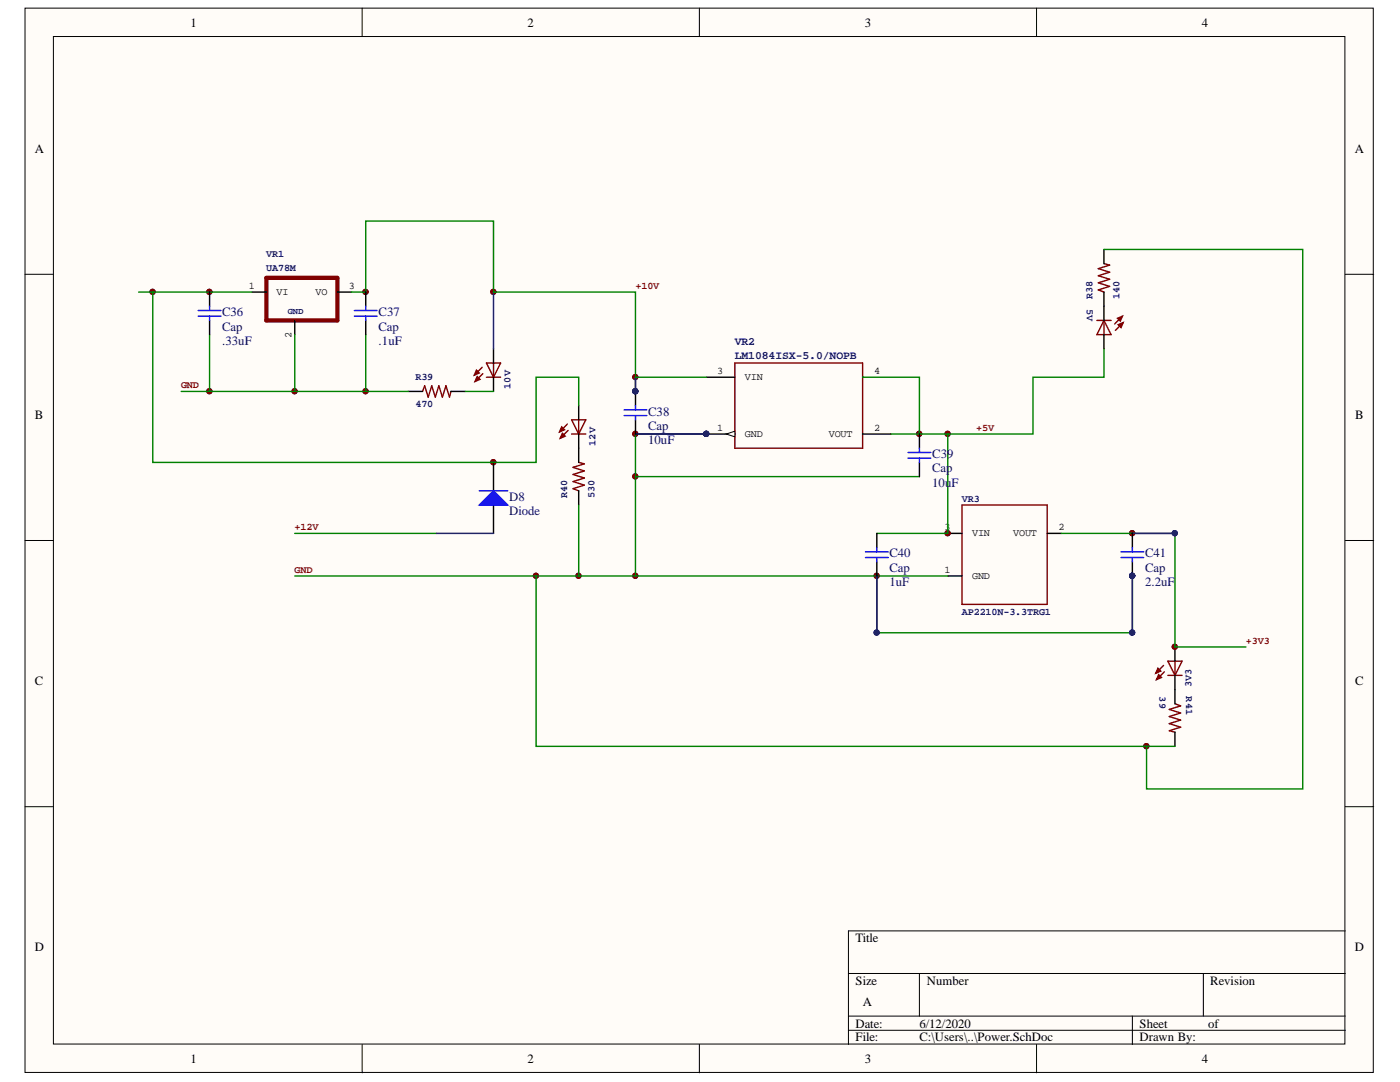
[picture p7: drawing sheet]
<svg xmlns="http://www.w3.org/2000/svg" width="279mm" height="216mm" viewBox="0 0 279 216" stroke-linecap="round" stroke-linejoin="round" font-family="sans-serif">
<defs><g id="words">
<g font-size="2.5">
<text x="38" y="5.3">1</text>
<text x="105.2" y="5.3">2</text>
<text x="172.6" y="5.3">3</text>
<text x="239.9" y="5.3">4</text>
<text x="6.9" y="30.4">A</text>
<text x="270.4" y="30.4">A</text>
<text x="6.9" y="83.6">B</text>
<text x="270.5" y="83.6">B</text>
<text x="6.9" y="136.7">C</text>
<text x="270.5" y="136.7">C</text>
<text x="6.9" y="189.8">D</text>
<text x="170.7" y="188">Title</text>
<text x="270.4" y="189.8">D</text>
<text x="170.7" y="196.6">Size</text>
<text x="184.9" y="196.6">Number</text>
<text x="241.5" y="196.6">Revision</text>
<text x="172.2" y="200.8">A</text>
<text x="170.7" y="205">Date:</text>
<text x="170.7" y="207.8">File:</text>
<text x="183.5" y="205">6/12/2020</text>
<text x="183.5" y="207.8">C:\Users\..\Power.SchDoc</text>
<text x="227.4" y="205">Sheet</text>
<text x="227.4" y="207.8">Drawn By:</text>
<text x="241.1" y="205">of</text>
<text x="38" y="212.1">1</text>
<text x="105.2" y="212.1">2</text>
<text x="172.6" y="212.1">3</text>
<text x="239.9" y="212.1">4</text>
</g>
<g font-size="2.5" fill="#000080">
<text x="44.3" y="63.1">C36</text>
<text x="44.3" y="66">Cap</text>
<text x="75.6" y="63.1">C37</text>
<text x="75.6" y="66">Cap</text>
<text x="44.3" y="68.8">.33uF</text>
<text x="75.6" y="68.8">.1uF</text>
<text x="129.4" y="83">C38</text>
<text x="129.4" y="88.6">10uF</text>
<text x="129.4" y="85.8">Cap</text>
<text x="186" y="91.4">C39</text>
<text x="186" y="94.2">Cap</text>
<text x="101.6" y="99.9">D8</text>
<text x="186" y="97.1">10uF</text>
<text x="101.6" y="102.8">Diode</text>
<text x="177.5" y="111.2">C40</text>
<text x="228.5" y="111.2">C41</text>
<text x="177.5" y="116.9">1uF</text>
<text x="177.5" y="114.1">Cap</text>
<text x="228.5" y="116.9">2.2uF</text>
<text x="228.5" y="114.1">Cap</text>
</g>
<g font-size="2.3" fill="#000080">
<text x="146.6" y="68.9">VR2</text>
<text x="146.6" y="71.7">LM1084ISX-5.0/NOPB</text>
</g>
<g font-size="2" fill="#000080">
<text x="53.1" y="51.3">VR1</text>
<text x="53.1" y="54.1">UA78M</text>
<text x="218" y="59.7" transform="rotate(-90 218 59.7)">R38</text>
<text x="223.4" y="59.7" transform="rotate(-90 223.4 59.7)">140</text>
<text x="216.9" y="61.7" transform="rotate(90 216.9 61.7)">5V</text>
<text x="82.9" y="75.9">R39</text>
<text x="101.9" y="77.6" transform="rotate(-90 101.9 77.6)">10V</text>
<text x="82.9" y="81.2">470</text>
<text x="118.9" y="88.9" transform="rotate(-90 118.9 88.9)">12V</text>
<text x="113.2" y="99.4" transform="rotate(-90 113.2 99.4)">R40</text>
<text x="118.6" y="99.4" transform="rotate(-90 118.6 99.4)">530</text>
<text x="192" y="100.1">VR3</text>
<text x="192" y="122.8">AP2210N-3.3TRG1</text>
<text x="237.8" y="137" transform="rotate(-90 237.8 137)">3V3</text>
<text x="231.4" y="139" transform="rotate(90 231.4 139)">39</text>
<text x="236.7" y="139" transform="rotate(90 236.7 139)">R41</text>
</g>
<g font-size="2">
<text x="49.7" y="57.7">1</text>
<text x="55.2" y="58.8">VI</text>
<text x="62.9" y="58.8">VO</text>
<text x="69.6" y="57.7">3</text>
<text x="58.2" y="67.4" transform="rotate(-90 58.2 67.4)">2</text>
<text x="143.1" y="74.7">3</text>
<text x="148.6" y="75.8">VIN</text>
<text x="174.5" y="74.7">4</text>
<text x="143.1" y="86">1</text>
<text x="148.6" y="87.1">GND</text>
<text x="165.4" y="87.1">VOUT</text>
<text x="174.5" y="86">2</text>
<text x="188.5" y="105.8">3</text>
<text x="194" y="107">VIN</text>
<text x="202.2" y="107">VOUT</text>
<text x="211.3" y="105.8">2</text>
<text x="188.5" y="114.4">1</text>
<text x="194" y="115.5">GND</text>
</g>
<g font-size="2" fill="#800000">
<text x="126.8" y="57.7">+10V</text>
<text x="36.1" y="77.5">GND</text>
<text x="194.8" y="86">+5V</text>
<text x="58.8" y="105.8">+12V</text>
<text x="58.8" y="114.4">GND</text>
<text x="248.7" y="128.5">+3V3</text>
</g>
<text font-size="1.8" fill="#000080" x="57.4" y="62.6">GND</text>
</g></defs>
<g fill="#fffcf8" stroke="#000" stroke-width=".2">
<path d="M5 1.6h269.1v212.4h-269.1z"/>
<path d="M10.7 7.3h257.7v201h-257.7z"/>
</g>
<g fill="none" stroke="#000" stroke-width=".2">
<path d="M72.3 1.6v5.7M139.6 1.6v5.7M206.9 1.6v5.7M5 54.7h5.7M268.5 54.7h5.7M5 107.8h5.7M268.5 107.8h5.7M5 161h5.7M268.5 161h5.7M169.3 194.2h99.2M183.5 194.2v8.5M240.2 194.2v8.5"/>
<path d="M268.5 185.7h-99.2v22.7M72.3 208.4v5.7M139.6 208.4v5.7M169.3 202.7h99.2M169.3 205.6h99.2M206.9 208.4v5.7M226 202.7v5.7"/>
</g>
<g fill="#000080" stroke="#000080" stroke-width=".2">
<circle cx="30.4" cy="58.2" r=".52"/>
<circle cx="41.8" cy="78.1" r=".52"/>
<circle cx="41.8" cy="58.2" r=".52"/>
<circle cx="58.8" cy="78.1" r=".52"/>
<circle cx="72.9" cy="78.1" r=".52"/>
<circle cx="72.9" cy="58.2" r=".52"/>
<circle cx="98.4" cy="92.2" r=".52"/>
<circle cx="98.4" cy="58.2" r=".52"/>
<circle cx="106.9" cy="114.9" r=".52"/>
<circle cx="115.4" cy="114.9" r=".52"/>
<circle cx="126.8" cy="114.9" r=".52"/>
<circle cx="126.8" cy="95.1" r=".52"/>
<circle cx="126.8" cy="86.6" r=".52"/>
<circle cx="126.8" cy="75.2" r=".52"/>
<circle cx="174.9" cy="114.9" r=".52"/>
<circle cx="183.4" cy="86.6" r=".52"/>
<circle cx="189.1" cy="106.4" r=".52"/>
<circle cx="189.1" cy="86.6" r=".52"/>
<circle cx="225.9" cy="106.4" r=".52"/>
<circle cx="228.8" cy="148.9" r=".52"/>
<circle cx="234.4" cy="129.1" r=".52"/>
</g>
<path d="M146.7 72.4h25.5v17h-25.5zM192 100.8h17v19.8h-17z" fill="none" stroke="#800000" stroke-width=".28"/>
<path d="M141 75.3h5.7M141 86.6h5.7M189.2 106.4h2.8M189.2 114.9h2.8M209 106.4h2.8" fill="none" stroke="#000" stroke-width=".28"/>
<path d="M145 86.6l1.7-.6v1.2z" fill="#fffcf8"/>
<path d="M145 86.6l1.7-.6v1.2z" fill="none" stroke="#000" stroke-width=".2"/>
<circle cx="140.9" cy="86.6" r=".52" fill="#000080" stroke="#000080" stroke-width=".2"/>
<path d="M172.2 75.3h.1M172.2 86.6h5.6" fill="none" stroke="#000" stroke-width=".28"/>
<path d="M113.2 84.6l-1.5 1.6M113.4 85.9l-1.6 1.6M114.1 83.8h2.8l-1.4 2.8zM114.1 86.6h2.8M115.5 83.8v2.8" fill="none" stroke="#800000" stroke-width=".28"/>
<path d="M112.1 85.2l.6 .6-1 .4z" fill="#800000"/>
<path d="M112.1 85.2l.6 .6-1 .4z" fill="none" stroke="#800000" stroke-width=".28"/>
<path d="M112.2 86.5l.6 .5-1 .5z" fill="#800000"/>
<path d="M218.9 63.9h2.8M220.3 63.9l1.4 2.9h-2.8zM220.3 63.9v2.9M224 63.1l-1.6 1.6M224.1 64.4l-1.5 1.5M112.2 86.5l.6 .5-1 .5z" fill="none" stroke="#800000" stroke-width=".28"/>
<path d="M115.5 80.9v2.9M115.5 86.6v2.8" fill="none" stroke="#000" stroke-width=".28"/>
<path d="M223.2 64.8l.9-.4-.4 1z" fill="#800000"/>
<path d="M223.2 64.8l.9-.4-.4 1z" fill="none" stroke="#800000" stroke-width=".28"/>
<path d="M223 63.5l1-.4-.4 1z" fill="#800000"/>
<path d="M223 63.5l1-.4-.4 1zM232.2 132.8l-1.5 1.5M232.4 134.1l-1.6 1.5M233.1 131.9h2.8l-1.4 2.9zM233.1 134.8h2.8M234.5 131.9v2.9" fill="none" stroke="#800000" stroke-width=".28"/>
<path d="M220.3 61.1v2.8M220.3 66.8v2.8" fill="none" stroke="#000" stroke-width=".28"/>
<path d="M231.1 133.3l.6 .6-1 .4z" fill="#800000"/>
<path d="M231.1 133.3l.6 .6-1 .4z" fill="none" stroke="#800000" stroke-width=".28"/>
<path d="M231.2 134.6l.6 .6-1 .4z" fill="#800000"/>
<path d="M220.3 52.6l1.2 .3-2.3 .7 2.3 .7-2.3 .7 2.3 .7-2.3 .7 2.3 .7-2.3 .8 1.1 .4M96.2 73.3l-1.5 1.5M96.4 74.6l-1.6 1.5M97.1 72.4h2.8l-1.4 2.9zM97.1 75.3h2.8M98.5 72.4v2.9M115.5 92.3l1.1 .3-2.2 .7 2.2 .7-2.2 .7 2.2 .7-2.2 .7 2.2 .7-2.2 .7 1.1 .4M231.2 134.6l.6 .6-1 .4zM234.5 140.4l1.1 .5-2.2 .7 2.2 .7-2.2 .7 2.2 .7-2.2 .7 2.2 .7-2.2 .7 1.1 .3" fill="none" stroke="#800000" stroke-width=".28"/>
<path d="M50.3 58.3h2.9M67.3 58.3h2.9M220.3 49.8v2.8M220.3 58.3v2.8M58.8 63.9v2.9M115.5 89.4v2.9M115.5 97.9v2.9M234.5 129.1v2.8M234.5 134.8v5.6M234.5 146.1v2.8" fill="none" stroke="#000" stroke-width=".28"/>
<path d="M53.2 55.4h14.1v8.5h-14.1z" fill="none" stroke="#800000" stroke-width=".85"/>
<path d="M95.1 73.9l.6 .5-1 .4z" fill="#800000"/>
<path d="M95.1 73.9l.6 .5-1 .4z" fill="none" stroke="#800000" stroke-width=".28"/>
<path d="M95.2 75.1l.6 .6-1 .4z" fill="#800000"/>
<path d="M84.3 78.1l.4-1.1 .8 2.2 .7-2.2 .7 2.2 .7-2.2 .7 2.2 .7-2.2 .7 2.2 .3-1.1M95.2 75.1l.6 .6-1 .4z" fill="none" stroke="#800000" stroke-width=".28"/>
<path d="M81.5 78.1h2.8M90 78.1h2.8M98.5 69.6v2.8M98.5 75.3v2.8M98.5 92.3v5.6M98.5 100.8v5.6" fill="none" stroke="#000" stroke-width=".28"/>
<g fill="#800000" stroke="#800000" stroke-width=".2">
<circle cx="126.8" cy="86.6" r=".52"/>
<circle cx="126.8" cy="95.1" r=".52"/>
<circle cx="126.8" cy="114.9" r=".52"/>
<circle cx="174.9" cy="114.9" r=".52"/>
<circle cx="115.4" cy="114.9" r=".52"/>
<circle cx="106.9" cy="114.9" r=".52"/>
<circle cx="228.8" cy="148.9" r=".52"/>
<circle cx="58.8" cy="78.1" r=".52"/>
<circle cx="41.8" cy="78.1" r=".52"/>
<circle cx="72.9" cy="78.1" r=".52"/>
<circle cx="41.8" cy="58.2" r=".52"/>
<circle cx="30.4" cy="58.2" r=".52"/>
<circle cx="98.4" cy="92.2" r=".52"/>
<circle cx="225.9" cy="106.4" r=".52"/>
<circle cx="234.4" cy="129.1" r=".52"/>
<circle cx="126.8" cy="75.2" r=".52"/>
<circle cx="98.4" cy="58.2" r=".52"/>
<circle cx="72.9" cy="58.2" r=".52"/>
<circle cx="183.4" cy="86.6" r=".52"/>
<circle cx="189.1" cy="106.4" r=".52"/>
<circle cx="189.1" cy="86.6" r=".52"/>
</g>
<path d="M95.7 100.8l2.8-2.9 2.8 2.9z" fill="#00f"/>
<g fill="none" stroke="#00f" stroke-width=".28">
<path d="M39.6 62h4.5M39.6 63.1h4.5M41.8 61.1v.9M41.8 63.1v.8M70.7 62h4.6M70.7 63.1h4.6M73 61.1v.9M73 63.1v.8M95.7 97.9h5.6M124.6 81.8h4.5M124.6 82.9h4.5M126.8 80.9v.9"/>
<path d="M126.8 82.9v.9M181.2 90.3h4.6M181.2 91.4h4.6M183.5 89.4v.9M183.5 91.4v.9M95.7 100.8l2.8-2.9 2.8 2.9zM172.7 110.1h4.6M172.7 111.2h4.6M175 109.3v.8M175 111.2v.9M223.7 110.1h4.6M223.7 111.2h4.6"/>
<path d="M226 109.3v.8M226 111.2v.9"/>
</g>
<g fill="none" stroke="#008000" stroke-width=".28">
<path d="M27.7 58.3h2.8M30.5 58.3v34h76.5v-17h8.5v5.6M30.5 58.3h19.8M70.2 58.3h2.8v-14.2h25.5v14.2h28.3v17M220.3 49.8h39.7v107.6h-31.2v-8.5M36.2 78.1h45.3M41.8 66.8v11.3M58.8 66.8v11.3M73 66.8v11.3M92.8 78.1h5.7M126.8 75.3v2.8M126.8 75.3h14.2"/>
<path d="M172.2 75.3h11.3v11.3M220.3 69.6v5.7h-14.1v11.3h-17M126.8 95.1h56.7M141 86.6h-14.2v28.3M177.8 86.6h11.4M189.2 86.6v19.8h-14.2M58.8 114.9h130.4M58.8 106.4h28.4M107 114.9v34h121.8M115.5 100.8v14.1M175 114.9v11.4h51v-11.4M211.8 106.4h22.7v22.7h14.2"/>
<path d="M228.8 148.9h5.7"/>
</g>
<g fill="#000080" stroke="#000080" stroke-width=".2">
<circle cx="140.9" cy="86.6" r=".52"/>
<circle cx="126.8" cy="78.1" r=".52"/>
<circle cx="174.9" cy="126.2" r=".52"/>
<circle cx="225.9" cy="126.2" r=".52"/>
<circle cx="225.9" cy="114.9" r=".52"/>
<circle cx="234.4" cy="106.4" r=".52"/>
</g>
<path d="M98.5 58.3v11.3M126.8 75.3v2.8M126.8 86.6h14.2M87.2 106.4h11.3M175 114.9v11.4M226 106.4h8.5M226 114.9v11.4" fill="none" stroke="#000080" stroke-width=".28"/>
<path d="M41.8 58.3v2.8M73 58.3v2.8M41.8 63.9v2.9M73 63.9v2.9M126.8 78.1v2.8M126.8 83.8v2.8M183.5 86.6v2.8M183.5 92.3v2.8M175 106.4v2.9M175 112.1v2.8M226 106.4v2.9M226 112.1v2.8" fill="none" stroke="#000" stroke-width=".28"/>
<use href="#words"/>
</svg>
